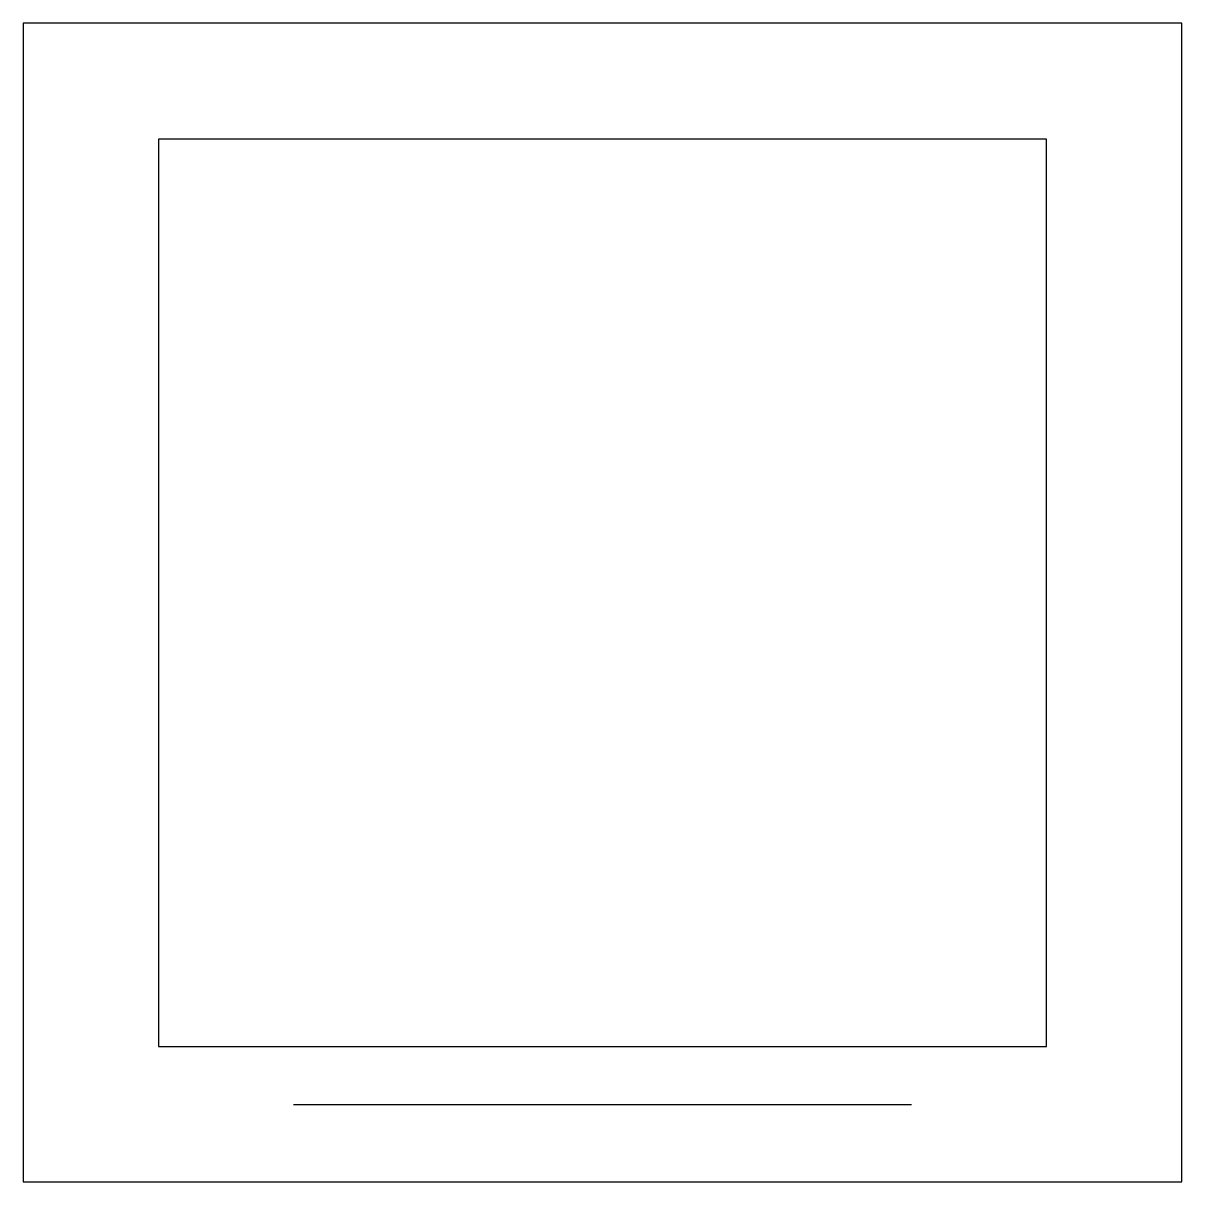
# Model space of a CAD drawing. Header units: millimetres. Extents: x 0 to 600, y 0 to 600.
import ezdxf

# ---------------------------------------------------------------- set-up
doc = ezdxf.new("R2010")
doc.units = ezdxf.units.MM

msp = doc.modelspace()

# ---------------------------------------------------------------- linework, layer by layer
msp.add_line((140, 40), (460, 40))
for points in [[(0, 0), (600, 0), (600, 600), (0, 600)], [(70, 70), (530, 70), (530, 540), (70, 540)]]:
    msp.add_lwpolyline(points, close=True)

doc.saveas('drawing.dxf')
